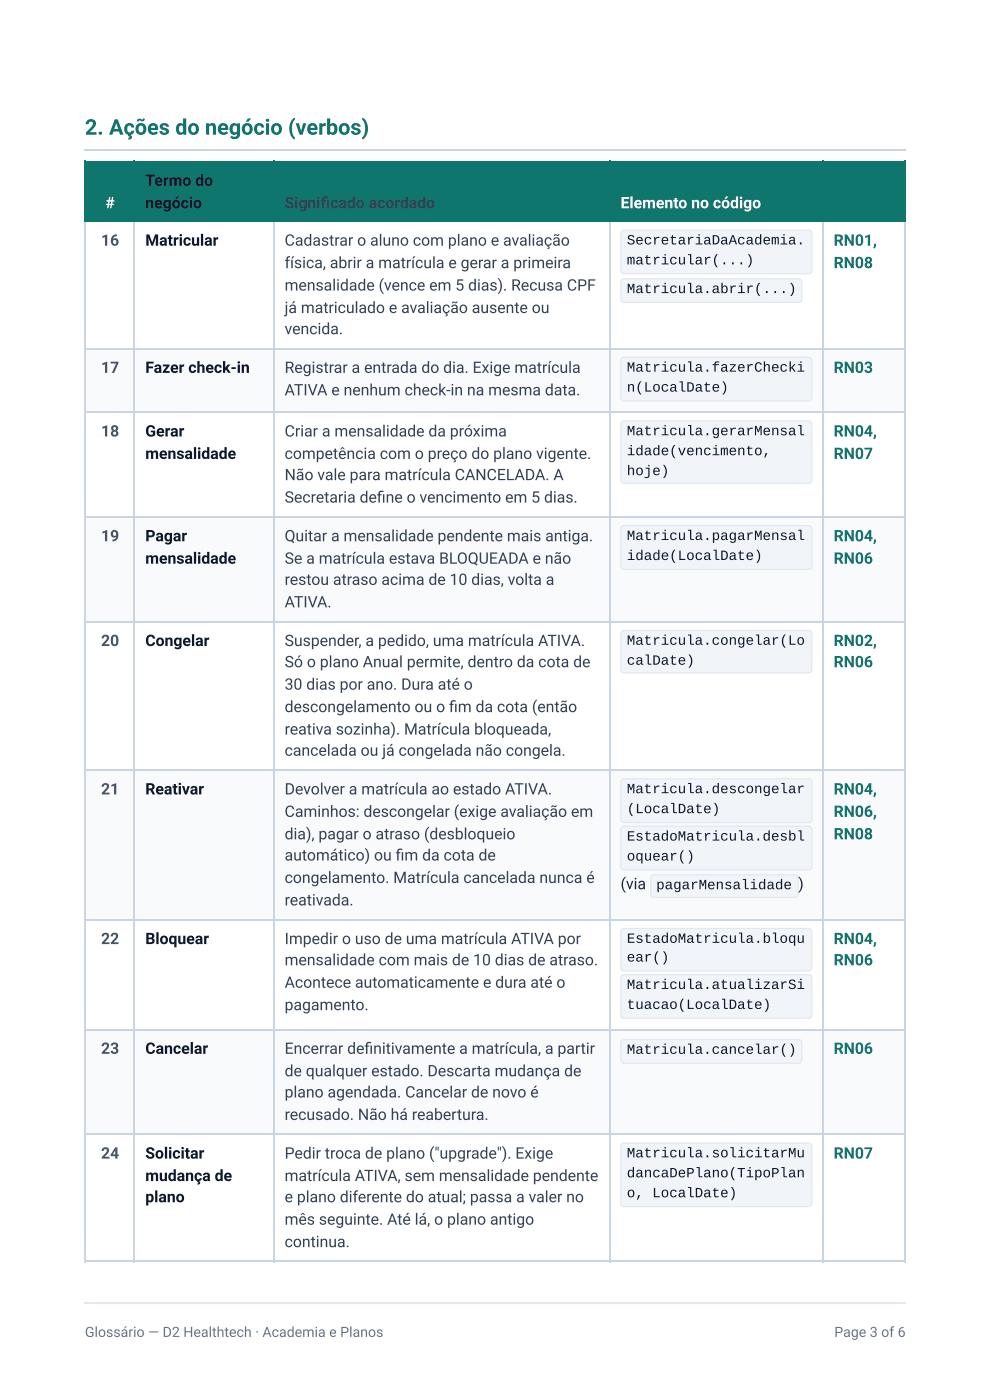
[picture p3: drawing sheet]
<svg xmlns="http://www.w3.org/2000/svg" width="210mm" height="297mm" viewBox="0 0 210 297" stroke-linecap="round" stroke-linejoin="round" font-family="sans-serif">
<defs><g id="words">
<text font-size="4.6" fill="#0f766e" x="18" y="28.6">2. Ações do negócio (verbos)</text>
<g font-size="3.3" fill="#0f172a">
<text x="30.8" y="39.4">Termo do</text>
<text x="30.8" y="44.2">negócio</text>
<text x="30.8" y="52.1">Matricular</text>
<text x="30.8" y="79.1">Fazer check-in</text>
<text x="30.8" y="92.6">Gerar</text>
<text x="30.8" y="97.4">mensalidade</text>
<text x="30.8" y="114.8">Pagar</text>
<text x="30.8" y="119.6">mensalidade</text>
<text x="30.8" y="137.1">Congelar</text>
<text x="30.8" y="168.5">Reativar</text>
<text x="30.8" y="200.3">Bloquear</text>
<text x="30.8" y="223.6">Cancelar</text>
<text x="30.8" y="245.8">Solicitar</text>
<text x="30.8" y="250.6">mudança de</text>
<text x="30.8" y="255.1">plano</text>
</g>
<g font-size="3.3" fill="#fff">
<text x="22.3" y="44.2">#</text>
<text x="131.6" y="44.2">Elemento no código</text>
</g>
<g font-size="3.3" fill="#334155">
<text x="60.3" y="44.2">Signifi cado acordado</text>
<text x="60.3" y="52.1">Cadastrar o aluno com plano e avaliação</text>
<text x="60.3" y="56.9">física, abrir a matrícula e gerar a primeira</text>
<text x="60.3" y="61.6">mensalidade (vence em 5 dias). Recusa CPF</text>
<text x="60.3" y="66.4">já matriculado e avaliação ausente ou</text>
<text x="60.3" y="70.9">vencida.</text>
<text x="60.3" y="79.1">Registrar a entrada do dia. Exige matrícula</text>
<text x="60.3" y="83.9">ATIVA e nenhum check-in na mesma data.</text>
<text x="60.3" y="92.6">Criar a mensalidade da próxima</text>
<text x="60.3" y="97.4">competência com o preço do plano vigente.</text>
<text x="60.3" y="101.9">Não vale para matrícula CANCELADA. A</text>
<text x="60.3" y="106.6">Secretaria defi ne o vencimento em 5 dias.</text>
<text x="60.3" y="114.8">Quitar a mensalidade pendente mais antiga.</text>
<text x="60.3" y="119.6">Se a matrícula estava BLOQUEADA e não</text>
<text x="60.3" y="124.1">restou atraso acima de 10 dias, volta a</text>
<text x="60.3" y="128.9">ATIVA.</text>
<text x="60.3" y="137.1">Suspender, a pedido, uma matrícula ATIVA.</text>
<text x="60.3" y="141.6">Só o plano Anual permite, dentro da cota de</text>
<text x="60.3" y="146.3">30 dias por ano. Dura até o</text>
<text x="60.3" y="151.1">descongelamento ou o fi m da cota (então</text>
<text x="60.3" y="155.8">reativa sozinha). Matrícula bloqueada,</text>
<text x="60.3" y="160.3">cancelada ou já congelada não congela.</text>
<text x="60.3" y="168.5">Devolver a matrícula ao estado ATIVA.</text>
<text x="60.3" y="173.3">Caminhos: descongelar (exige avaliação em</text>
<text x="60.3" y="178.1">dia), pagar o atraso (desbloqueio</text>
<text x="60.3" y="182.6">automático) ou fi m da cota de</text>
<text x="60.3" y="187.3">congelamento. Matrícula cancelada nunca é</text>
<text x="60.3" y="192.1">reativada.</text>
<text x="60.3" y="200.3">Impedir o uso de uma matrícula ATIVA por</text>
<text x="60.3" y="204.8">mensalidade com mais de 10 dias de atraso.</text>
<text x="60.3" y="209.6">Acontece automaticamente e dura até o</text>
<text x="60.3" y="214.3">pagamento.</text>
<text x="60.3" y="223.6">Encerrar defi nitivamente a matrícula, a partir</text>
<text x="60.3" y="228.3">de qualquer estado. Descarta mudança de</text>
<text x="60.3" y="232.8">plano agendada. Cancelar de novo é</text>
<text x="60.3" y="237.6">recusado. Não há reabertura.</text>
<text x="60.3" y="245.8">Pedir troca de plano (&quot;upgrade&quot;). Exige</text>
<text x="60.3" y="250.6">matrícula ATIVA, sem mensalidade pendente</text>
<text x="60.3" y="255.1">e plano diferente do atual; passa a valer no</text>
<text x="60.3" y="259.8">mês seguinte. Até lá, o plano antigo</text>
<text x="60.3" y="264.6">continua.</text>
</g>
<g font-size="3.3" fill="#475569">
<text x="21.4" y="52.1">16</text>
<text x="21.4" y="79.1">17</text>
<text x="21.4" y="92.6">18</text>
<text x="21.4" y="114.8">19</text>
<text x="21.4" y="137.1">20</text>
<text x="21.4" y="168.5">21</text>
<text x="21.4" y="200.3">22</text>
<text x="21.4" y="223.6">23</text>
<text x="21.4" y="245.8">24</text>
</g>
<g font-size="3.3" fill="#0f766e">
<text x="176.7" y="52.1">RN01,</text>
<text x="176.7" y="56.9">RN08</text>
<text x="176.7" y="79.1">RN03</text>
<text x="176.7" y="92.6">RN04,</text>
<text x="176.7" y="97.4">RN07</text>
<text x="176.7" y="114.8">RN04,</text>
<text x="176.7" y="119.6">RN06</text>
<text x="176.7" y="137.1">RN02,</text>
<text x="176.7" y="141.6">RN06</text>
<text x="176.7" y="168.5">RN04,</text>
<text x="176.7" y="173.3">RN06,</text>
<text x="176.7" y="178.1">RN08</text>
<text x="176.7" y="200.3">RN04,</text>
<text x="176.7" y="204.8">RN06</text>
<text x="176.7" y="223.6">RN06</text>
<text x="176.7" y="245.8">RN07</text>
</g>
<g font-size="3.3" fill="#1e293b">
<text x="131.6" y="188.6">(via</text>
<text x="169.2" y="188.6">)</text>
</g>
<g font-size="3" fill="#0f172a">
<text x="132.9" y="51.9">SecretariaDaAcademia.</text>
<text x="132.9" y="56.1">matricular(...)</text>
<text x="132.9" y="62.2">Matricula.abrir(...)</text>
<text x="132.9" y="78.8">Matricula.fazerChecki</text>
<text x="132.9" y="83.1">n(LocalDate)</text>
<text x="132.9" y="92.3">Matricula.gerarMensal</text>
<text x="132.9" y="96.6">idade(vencimento,</text>
<text x="132.9" y="100.8">hoje)</text>
<text x="132.9" y="114.6">Matricula.pagarMensal</text>
<text x="132.9" y="118.8">idade(LocalDate)</text>
<text x="132.9" y="136.8">Matricula.congelar(Lo</text>
<text x="132.9" y="141">calDate)</text>
<text x="132.9" y="168.3">Matricula.descongelar</text>
<text x="132.9" y="172.5">(LocalDate)</text>
<text x="132.9" y="178.3">EstadoMatricula.desbl</text>
<text x="132.9" y="182.6">oquear()</text>
<text x="139.1" y="188.6">pagarMensalidade</text>
<text x="132.9" y="200">EstadoMatricula.bloqu</text>
<text x="132.9" y="204">ear()</text>
<text x="132.9" y="209.8">Matricula.atualizarSi</text>
<text x="132.9" y="214">tuacao(LocalDate)</text>
<text x="132.9" y="223.6">Matricula.cancelar()</text>
<text x="132.9" y="245.5">Matricula.solicitarMu</text>
<text x="132.9" y="249.8">dancaDePlano(TipoPlan</text>
<text x="132.9" y="254">o, LocalDate)</text>
</g>
<g font-size="3" fill="#64748b">
<text x="18" y="283.6">Glossário — D2 Healthtech · Academia e Planos</text>
<text x="176.9" y="283.6">Page 3 of 6</text>
</g>
</g></defs>
<path d="M18 31.9h174.1" fill="none" stroke="#cbd5e1" stroke-width=".26"/>
<g fill="#0f766e">
<path d="M18.3 34.4h10.3v12.7h-10.3z"/>
<path d="M28.6 34.4h29.6v12.7h-29.6z"/>
<path d="M58.2 34.4h71.2v12.7h-71.2z"/>
<path d="M129.4 34.4h45v12.7h-45z"/>
<path d="M174.4 34.4h17.4v12.7h-17.4z"/>
</g>
<g fill="#f8fafc">
<path d="M18.3 74.1h10.3v13.2h-10.3z"/>
<path d="M28.6 74.1h29.6v13.2h-29.6z"/>
<path d="M58.2 74.1h71.2v13.2h-71.2z"/>
<path d="M129.4 74.1h45v13.2h-45z"/>
<path d="M174.4 74.1h17.4v13.2h-17.4z"/>
<path d="M18.3 109.5h10.3v22.3h-10.3z"/>
<path d="M28.6 109.5h29.6v22.3h-29.6z"/>
<path d="M58.2 109.5h71.2v22.3h-71.2z"/>
<path d="M129.4 109.5h45v22.3h-45z"/>
<path d="M174.4 109.5h17.4v22.3h-17.4z"/>
<path d="M18.3 163.5h10.3v31.5h-10.3z"/>
<path d="M28.6 163.5h29.6v31.5h-29.6z"/>
<path d="M58.2 163.5h71.2v31.5h-71.2z"/>
<path d="M129.4 163.5h45v31.5h-45z"/>
<path d="M174.4 163.5h17.4v31.5h-17.4z"/>
<path d="M18.3 218.5h10.3v22h-10.3z"/>
<path d="M28.6 218.5h29.6v22h-29.6z"/>
<path d="M58.2 218.5h71.2v22h-71.2z"/>
<path d="M129.4 218.5h45v22h-45z"/>
<path d="M174.4 218.5h17.4v22h-17.4z"/>
</g>
<path d="M18 34.3h174.1M18.1 34.1v13M28.4 34.1v13M58.1 34.1v13M129.2 34.1v13M174.5 34.1v13M192 34.1v13M18 47h174.1" fill="none" stroke="#0f766e" stroke-width=".26"/>
<g fill="none" stroke="#cbd5e1" stroke-width=".26">
<path d="M18.1 47.1v220.7M28.4 47.1v220.7M58.1 47.1v220.7M129.2 47.1v220.7M174.5 47.1v220.7M192 47.1v220.7M18 74h174.1M18 87.4h174.1M18 109.7h174.1M18 131.9h174.1M18 163.4h174.1M18 195.1h174.1"/>
<path d="M18 218.4h174.1M18 240.6h174.1M18 267.6h174.1"/>
</g>
<path d="M131.8 49l.5-.2h39.1a.66 .66 0 0 1 .7 .7v7.9a.66 .66 0 0 1-.7 .7h-39.1a.66 .66 0 0 1-.7-.7v-7.9z" fill="#f1f5f9"/>
<path d="M131.8 49l.5-.2h39.1a.66 .66 0 0 1 .7 .7v7.9a.66 .66 0 0 1-.7 .7h-39.1a.66 .66 0 0 1-.7-.7v-7.9z" fill="none" stroke="#e2e8f0" stroke-width=".26"/>
<path d="M131.8 59.3l.5-.2h37a.66 .66 0 0 1 .7 .7v3.7a.66 .66 0 0 1-.7 .7h-37a.66 .66 0 0 1-.7-.7v-3.7z" fill="#f1f5f9"/>
<path d="M131.8 59.3l.5-.2h37a.66 .66 0 0 1 .7 .7v3.7a.66 .66 0 0 1-.7 .7h-37a.66 .66 0 0 1-.7-.7v-3.7z" fill="none" stroke="#e2e8f0" stroke-width=".26"/>
<path d="M131.8 76l.5-.2h39.1a.66 .66 0 0 1 .7 .7v7.9a.66 .66 0 0 1-.7 .7h-39.1a.66 .66 0 0 1-.7-.7v-7.9z" fill="#f1f5f9"/>
<path d="M131.8 76l.5-.2h39.1a.66 .66 0 0 1 .7 .7v7.9a.66 .66 0 0 1-.7 .7h-39.1a.66 .66 0 0 1-.7-.7v-7.9z" fill="none" stroke="#e2e8f0" stroke-width=".26"/>
<path d="M131.8 89.5l.5-.2h39.1a.66 .66 0 0 1 .7 .7v11.9a.66 .66 0 0 1-.7 .6h-39.1a.66 .66 0 0 1-.7-.6v-11.9z" fill="#f1f5f9"/>
<path d="M131.8 89.5l.5-.2h39.1a.66 .66 0 0 1 .7 .7v11.9a.66 .66 0 0 1-.7 .6h-39.1a.66 .66 0 0 1-.7-.6v-11.9z" fill="none" stroke="#e2e8f0" stroke-width=".26"/>
<path d="M131.8 111.7l.5-.2h39.1a.66 .66 0 0 1 .7 .7v7.9a.66 .66 0 0 1-.7 .7h-39.1a.66 .66 0 0 1-.7-.7v-7.9z" fill="#f1f5f9"/>
<path d="M131.8 111.7l.5-.2h39.1a.66 .66 0 0 1 .7 .7v7.9a.66 .66 0 0 1-.7 .7h-39.1a.66 .66 0 0 1-.7-.7v-7.9z" fill="none" stroke="#e2e8f0" stroke-width=".26"/>
<path d="M131.8 133.9l.5-.2h39.1a.66 .66 0 0 1 .7 .7v7.7a.66 .66 0 0 1-.7 .6h-39.1a.66 .66 0 0 1-.7-.6v-7.7z" fill="#f1f5f9"/>
<path d="M131.8 133.9l.5-.2h39.1a.66 .66 0 0 1 .7 .7v7.7a.66 .66 0 0 1-.7 .6h-39.1a.66 .66 0 0 1-.7-.6v-7.7z" fill="none" stroke="#e2e8f0" stroke-width=".26"/>
<path d="M131.8 165.4l.5-.2h39.1a.66 .66 0 0 1 .7 .7v7.9a.66 .66 0 0 1-.7 .7h-39.1a.66 .66 0 0 1-.7-.7v-7.9z" fill="#f1f5f9"/>
<path d="M131.8 165.4l.5-.2h39.1a.66 .66 0 0 1 .7 .7v7.9a.66 .66 0 0 1-.7 .7h-39.1a.66 .66 0 0 1-.7-.7v-7.9z" fill="none" stroke="#e2e8f0" stroke-width=".26"/>
<path d="M131.8 175.5l.5-.2h39.1a.66 .66 0 0 1 .7 .6v8a.66 .66 0 0 1-.7 .6h-39.1a.66 .66 0 0 1-.7-.6v-8z" fill="#f1f5f9"/>
<path d="M131.8 175.5l.5-.2h39.1a.66 .66 0 0 1 .7 .6v8a.66 .66 0 0 1-.7 .6h-39.1a.66 .66 0 0 1-.7-.6v-8z" fill="none" stroke="#e2e8f0" stroke-width=".26"/>
<path d="M138.2 185.8l.4-.2h29.9a.66 .66 0 0 1 .7 .7v3.4a.66 .66 0 0 1-.7 .7h-29.9a.66 .66 0 0 1-.6-.7v-3.4z" fill="#f1f5f9"/>
<path d="M138.2 185.8l.4-.2h29.9a.66 .66 0 0 1 .7 .7v3.4a.66 .66 0 0 1-.7 .7h-29.9a.66 .66 0 0 1-.6-.7v-3.4z" fill="none" stroke="#e2e8f0" stroke-width=".26"/>
<path d="M131.8 197.2l.5-.2h39.1a.66 .66 0 0 1 .7 .6v7.7a.66 .66 0 0 1-.7 .7h-39.1a.66 .66 0 0 1-.7-.7v-7.7z" fill="#f1f5f9"/>
<path d="M131.8 197.2l.5-.2h39.1a.66 .66 0 0 1 .7 .6v7.7a.66 .66 0 0 1-.7 .7h-39.1a.66 .66 0 0 1-.7-.7v-7.7z" fill="none" stroke="#e2e8f0" stroke-width=".26"/>
<path d="M131.8 207l.5-.2h39.1a.66 .66 0 0 1 .7 .6v8a.66 .66 0 0 1-.7 .6h-39.1a.66 .66 0 0 1-.7-.6v-8z" fill="#f1f5f9"/>
<path d="M131.8 207l.5-.2h39.1a.66 .66 0 0 1 .7 .6v8a.66 .66 0 0 1-.7 .6h-39.1a.66 .66 0 0 1-.7-.6v-8z" fill="none" stroke="#e2e8f0" stroke-width=".26"/>
<path d="M131.8 220.7l.5-.2h37a.66 .66 0 0 1 .7 .7v3.7a.66 .66 0 0 1-.7 .7h-37a.66 .66 0 0 1-.7-.7v-3.7z" fill="#f1f5f9"/>
<path d="M131.8 220.7l.5-.2h37a.66 .66 0 0 1 .7 .7v3.7a.66 .66 0 0 1-.7 .7h-37a.66 .66 0 0 1-.7-.7v-3.7z" fill="none" stroke="#e2e8f0" stroke-width=".26"/>
<path d="M131.8 242.7l.5-.2h39.1a.66 .66 0 0 1 .7 .7v12.1a.66 .66 0 0 1-.7 .7h-39.1a.66 .66 0 0 1-.7-.7v-12.1z" fill="#f1f5f9"/>
<path d="M131.8 242.7l.5-.2h39.1a.66 .66 0 0 1 .7 .7v12.1a.66 .66 0 0 1-.7 .7h-39.1a.66 .66 0 0 1-.7-.7v-12.1zM18 276.4h174.1" fill="none" stroke="#e2e8f0" stroke-width=".26"/>
<use href="#words"/>
</svg>
